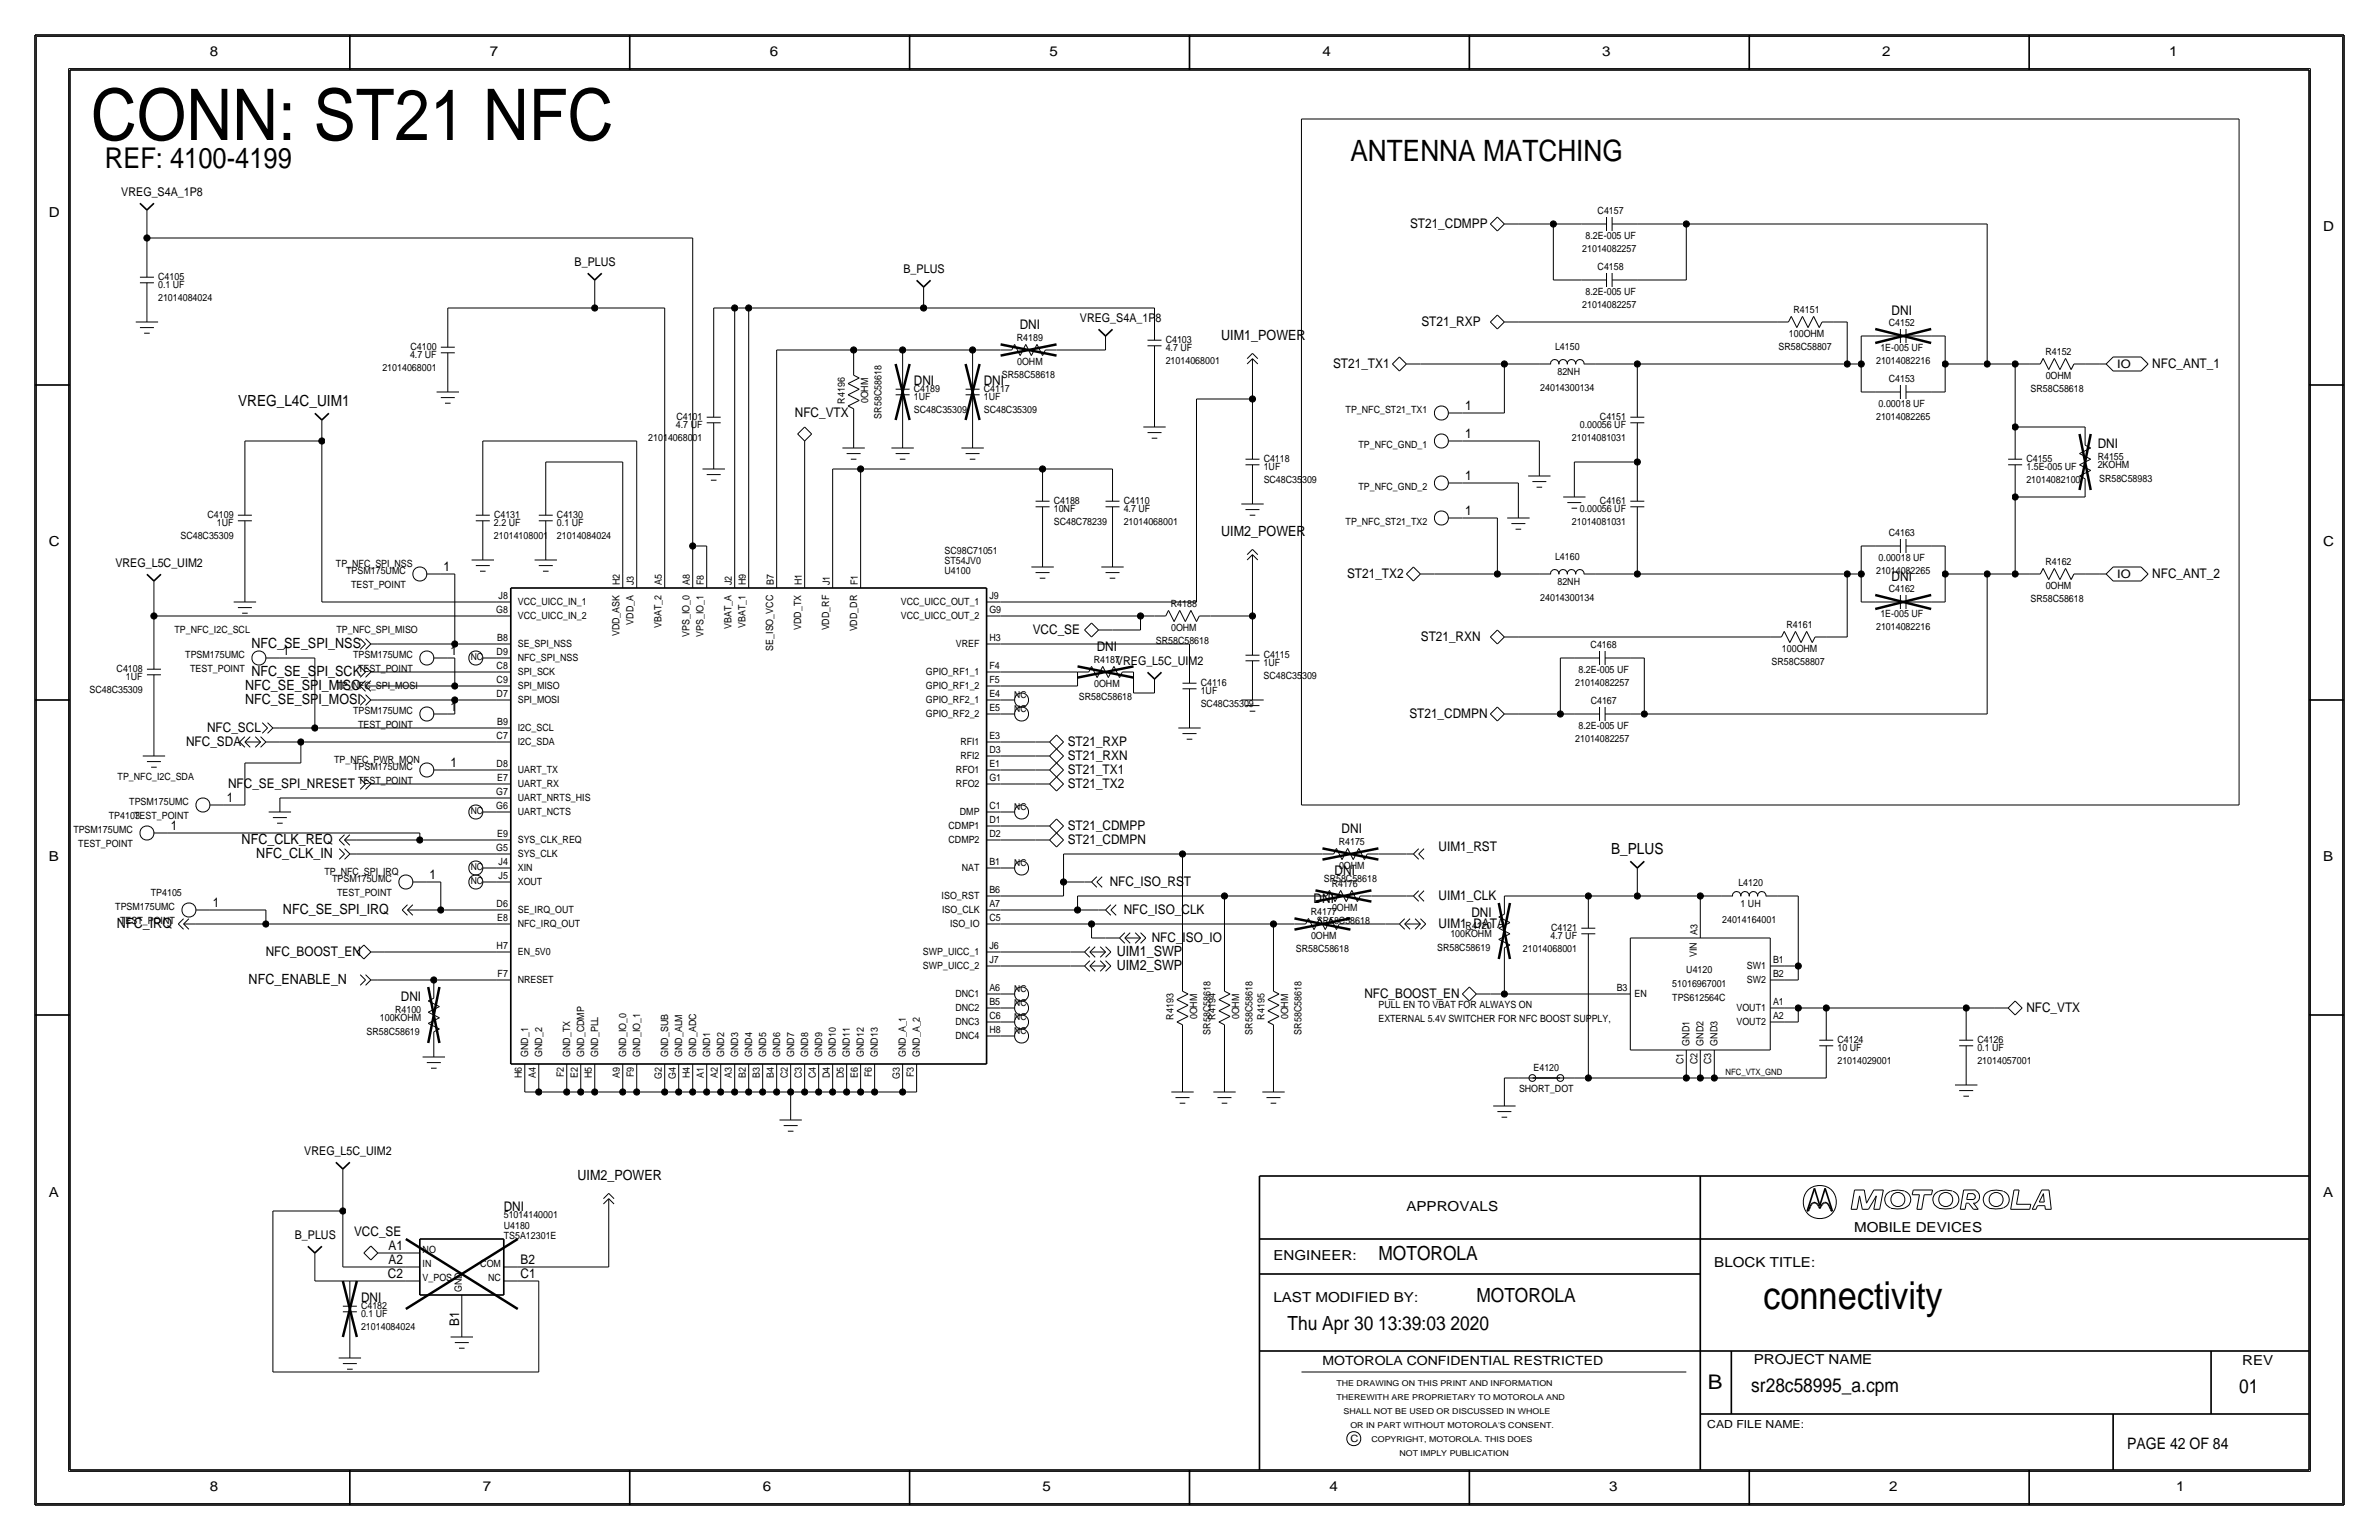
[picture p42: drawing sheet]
<svg xmlns="http://www.w3.org/2000/svg" width="432mm" height="279mm" viewBox="0 0 432 279" stroke-linecap="round" stroke-linejoin="round" font-family="sans-serif">
<defs><g id="words">
<text font-size="12.9" x="16.5" y="25.4">CONN: ST21 NFC</text>
<text font-size="7" x="320" y="237.5">connectivity</text>
<text font-size="5.3" x="245.1" y="29.2">ANTENNA MATCHING</text>
<text font-size="5.2" x="19" y="30.5">REF: 4100-4199</text>
<text font-size="3.7" x="310" y="252.1">B</text>
<g font-size="3.5">
<text x="250.2" y="228.6">MOTOROLA</text>
<text x="268" y="236.2">MOTOROLA</text>
<text x="233.7" y="241.3">Thu Apr 30 13:39:03 2020</text>
<text x="317.9" y="252.6">sr28c58995_a.cpm</text>
<text x="406.4" y="252.7">01</text>
</g>
<text font-size="2.9" x="386.1" y="262.9">PAGE 42 OF 84</text>
<g font-size="2.8">
<text x="43.2" y="73.7">VREG_L4C_UIM1</text>
<text x="292.4" y="154.9">B_PLUS</text>
</g>
<g font-size="2.6">
<text x="221.7" y="61.7">UIM1_POWER</text>
<text x="221.7" y="97.3">UIM2_POWER</text>
<text x="45.6" y="117.6">NFC_SE_SPI_NSS</text>
<text x="44.5" y="125.2">NFC_SE_SPI_MISO</text>
<text x="45.6" y="122.7">NFC_SE_SPI_SCK</text>
<text x="44.5" y="127.8">NFC_SE_SPI_MOSI</text>
<text x="43.9" y="153.2">NFC_CLK_REQ</text>
<text x="46.5" y="155.7">NFC_CLK_IN</text>
<text x="51.4" y="165.9">NFC_SE_SPI_IRQ</text>
<text x="21.2" y="168.4">NFC_IRQ</text>
<text x="202.7" y="173.5">UIM1_SWP</text>
<text x="45.1" y="178.6">NFC_ENABLE_N</text>
<text x="202.7" y="176">UIM2_SWP</text>
<text x="104.8" y="214.1">UIM2_POWER</text>
</g>
<g font-size="2.5">
<text x="38.1" y="10.2">8</text>
<text x="88.9" y="10.2">7</text>
<text x="139.7" y="10.2">6</text>
<text x="190.5" y="10.2">5</text>
<text x="240" y="10.2">4</text>
<text x="290.8" y="10.2">3</text>
<text x="341.6" y="10.2">2</text>
<text x="393.7" y="10.2">1</text>
<text x="8.9" y="39.4">D</text>
<text x="421.6" y="41.9">D</text>
<text x="8.9" y="99.1">C</text>
<text x="421.6" y="99.1">C</text>
<text x="8.9" y="156.2">B</text>
<text x="421.6" y="156.2">B</text>
<text x="8.9" y="217.2">A</text>
<text x="255.3" y="219.7">APPROVALS</text>
<text x="421.6" y="217.2">A</text>
<text x="336.5" y="223.5">MOBILE DEVICES</text>
<text x="231.1" y="228.6">ENGINEER:</text>
<text x="311.1" y="229.9">BLOCK TITLE:</text>
<text x="231.1" y="236.2">LAST MODIFIED BY:</text>
<text x="318.3" y="247.5">PROJECT NAME</text>
<text x="407" y="247.6">REV</text>
<text x="38.1" y="270.5">8</text>
<text x="87.6" y="270.5">7</text>
<text x="138.4" y="270.5">6</text>
<text x="189.2" y="270.5">5</text>
<text x="241.3" y="270.5">4</text>
<text x="292.1" y="270.5">3</text>
<text x="342.9" y="270.5">2</text>
<text x="395" y="270.5">1</text>
</g>
<g font-size="2.4">
<text x="255.9" y="41.4">ST21_CDMPP</text>
<text x="185.1" y="59.7">DNI</text>
<text x="258" y="59.2">ST21_RXP</text>
<text x="343.3" y="57.1">DNI</text>
<text x="165.9" y="69.8">DNI</text>
<text x="178.6" y="69.8">DNI</text>
<text x="242" y="66.8">ST21_TX1</text>
<text x="390.7" y="66.8">NFC_ANT_1</text>
<text x="144.3" y="75.7">NFC_VTX</text>
<text x="265.9" y="74.4">1</text>
<text x="265.9" y="79.5">1</text>
<text x="380.7" y="81.3">DNI</text>
<text x="265.9" y="87.1">1</text>
<text x="265.9" y="93.5">1</text>
<text x="80.5" y="103.6">1</text>
<text x="244.5" y="104.9">ST21_TX2</text>
<text x="343.3" y="105.4">DNI</text>
<text x="390.7" y="104.9">NFC_ANT_2</text>
<text x="51.3" y="118.9">1</text>
<text x="81.8" y="118.9">1</text>
<text x="187.5" y="115.1">VCC_SE</text>
<text x="199.1" y="118.1">DNI</text>
<text x="257.9" y="116.3">ST21_RXN</text>
<text x="81.8" y="129">1</text>
<text x="255.8" y="130.3">ST21_CDMPN</text>
<text x="33.8" y="135.4">NFC_SDA</text>
<text x="37.6" y="132.8">NFC_SCL</text>
<text x="193.8" y="137.9">ST21_RXN</text>
<text x="193.8" y="135.4">ST21_RXP</text>
<text x="41.4" y="143">NFC_SE_SPI_NRESET</text>
<text x="81.8" y="139.2">1</text>
<text x="193.8" y="143">ST21_TX2</text>
<text x="193.8" y="140.5">ST21_TX1</text>
<text x="41.1" y="145.5">1</text>
<text x="31" y="150.6">1</text>
<text x="193.8" y="153.2">ST21_CDMPN</text>
<text x="193.8" y="150.6">ST21_CDMPP</text>
<text x="243.5" y="151.1">DNI</text>
<text x="261.1" y="154.4">UIM1_RST</text>
<text x="78" y="159.5">1</text>
<text x="201.4" y="160.8">NFC_ISO_RST</text>
<text x="242.2" y="158.7">DNI</text>
<text x="38.6" y="164.6">1</text>
<text x="204" y="165.9">NFC_ISO_CLK</text>
<text x="238.4" y="163.8">DNI</text>
<text x="261.1" y="163.3">UIM1_CLK</text>
<text x="267.1" y="166.4">DNI</text>
<text x="48.2" y="173.5">NFC_BOOST_EN</text>
<text x="209" y="170.9">NFC_ISO_IO</text>
<text x="261.1" y="168.4">UIM1_DATA</text>
<text x="72.8" y="181.6">DNI</text>
<text x="247.6" y="181.1">NFC_BOOST_EN</text>
<text x="367.8" y="183.6">NFC_VTX</text>
<text x="91.4" y="219.7">DNI</text>
<text x="64.3" y="224.3">VCC_SE</text>
<text x="70.5" y="226.8">A1</text>
<text x="70.4" y="231.9">C2</text>
<text x="70.5" y="229.4">A2</text>
<text x="94.5" y="231.9">C1</text>
<text x="94.5" y="229.4">B2</text>
<text x="65.5" y="236.2">DNI</text>
<text x="83.3" y="240.6" transform="rotate(-90 83.3 240.6)">B1</text>
</g>
<text font-size="2.3" x="240" y="247.6">MOTOROLA CONFIDENTIAL RESTRICTED</text>
<g font-size="2.2">
<text x="22" y="35.6">VREG_S4A_1P8</text>
<text x="104.3" y="48.3">B_PLUS</text>
<text x="164" y="49.5">B_PLUS</text>
<text x="196" y="58.4">VREG_S4A_1P8</text>
<text x="20.9" y="102.9">VREG_L5C_UIM2</text>
<text x="202.6" y="120.7">VREG_L5C_UIM2</text>
<text x="55.2" y="209.5">VREG_L5C_UIM2</text>
<text x="53.5" y="224.8">B_PLUS</text>
</g>
<g font-size="2.1">
<text x="384.3" y="66.8">IO</text>
<text x="384.3" y="104.9">IO</text>
</g>
<text font-size="2" x="309.9" y="259.1">CAD FILE NAME:</text>
<g font-size="1.8">
<text x="290" y="38.9">C4157</text>
<text x="287.2" y="45.7">21014082257</text>
<text x="287.8" y="43.4">8.2E-005 UF</text>
<text x="28.7" y="52.3">0.1 UF</text>
<text x="28.7" y="50.8">C4105</text>
<text x="287.8" y="53.6">8.2E-005 UF</text>
<text x="290" y="49">C4158</text>
<text x="28.7" y="54.6">21014084024</text>
<text x="287.2" y="55.9">21014082257</text>
<text x="325.5" y="56.8">R4151</text>
<text x="342.8" y="59.2">C4152</text>
<text x="74.4" y="65">4.7 UF</text>
<text x="74.5" y="63.5">C4100</text>
<text x="184.6" y="61.9">R4189</text>
<text x="211.6" y="63.8">4.7 UF</text>
<text x="211.6" y="62.2">C4103</text>
<text x="282.2" y="63.5">L4150</text>
<text x="322.8" y="63.5">SR58C58807</text>
<text x="324.7" y="61.1">100OHM</text>
<text x="341.3" y="63.8">1E-005 UF</text>
<text x="371.3" y="64.4">R4152</text>
<text x="69.4" y="67.3">21014068001</text>
<text x="165.9" y="71.1">C4189</text>
<text x="178.6" y="71.1">C4117</text>
<text x="181.9" y="68.6">SR58C58618</text>
<text x="184.6" y="66.1">0OHM</text>
<text x="211.6" y="66">21014068001</text>
<text x="279.6" y="70.9">24014300134</text>
<text x="282.7" y="68.1">82NH</text>
<text x="340.5" y="66">21014082216</text>
<text x="342.8" y="69.3">C4153</text>
<text x="368.5" y="71.1">SR58C58618</text>
<text x="371.3" y="68.7">0OHM</text>
<text x="122.7" y="77.7">4.7 UF</text>
<text x="122.8" y="76.2">C4101</text>
<text x="153.3" y="73.2" transform="rotate(-90 153.3 73.2)">R4196</text>
<text x="157.6" y="73.2" transform="rotate(-90 157.6 73.2)">0OHM</text>
<text x="160" y="76" transform="rotate(-90 160 76)">SR58C58618</text>
<text x="165.9" y="74.9">SC48C35309</text>
<text x="165.9" y="72.6">1UF</text>
<text x="178.6" y="72.6">1UF</text>
<text x="178.6" y="74.9">SC48C35309</text>
<text x="244.2" y="74.9">TP_NFC_ST21_TX1</text>
<text x="286.7" y="77.7">0.00056 UF</text>
<text x="290.4" y="76.2">C4151</text>
<text x="340.5" y="76.2">21014082265</text>
<text x="341" y="73.9">0.00018 UF</text>
<text x="117.7" y="80">21014068001</text>
<text x="229.4" y="83.8">C4118</text>
<text x="246.6" y="81.3">TP_NFC_GND_1</text>
<text x="285.3" y="80">21014081031</text>
<text x="367.8" y="83.8">C4155</text>
<text x="380.7" y="83.5">R4155</text>
<text x="229.4" y="87.6">SC48C35309</text>
<text x="229.4" y="85.3">1UF</text>
<text x="246.6" y="88.9">TP_NFC_GND_2</text>
<text x="367.8" y="87.6">21014082100</text>
<text x="367.8" y="85.3">1.5E-005 UF</text>
<text x="380.7" y="84.9">2KOHM</text>
<text x="381" y="87.5">SR58C58983</text>
<text x="37.7" y="94">C4109</text>
<text x="39.4" y="95.5">1UF</text>
<text x="89.7" y="95.5">2.2 UF</text>
<text x="89.7" y="94">C4131</text>
<text x="101.1" y="95.5">0.1 UF</text>
<text x="101.1" y="94">C4130</text>
<text x="191.3" y="95.2">SC48C78239</text>
<text x="191.3" y="93">10NF</text>
<text x="191.3" y="91.4">C4188</text>
<text x="204" y="93">4.7 UF</text>
<text x="204" y="95.2">21014068001</text>
<text x="204" y="91.4">C4110</text>
<text x="244.2" y="95.2">TP_NFC_ST21_TX2</text>
<text x="285.3" y="95.3">21014081031</text>
<text x="286.7" y="93">0.00056 UF</text>
<text x="290.4" y="91.4">C4161</text>
<text x="32.8" y="97.8">SC48C35309</text>
<text x="89.7" y="97.8">21014108001</text>
<text x="101.1" y="97.8">21014084024</text>
<text x="171.4" y="100.5">SC98C71051</text>
<text x="282.2" y="101.6">L4160</text>
<text x="341" y="101.9">0.00018 UF</text>
<text x="342.8" y="97.3">C4163</text>
<text x="61" y="102.9">TP_NFC_SPI_NSS</text>
<text x="62.8" y="104.1">TPSM175UMC</text>
<text x="63.7" y="106.7">TEST_POINT</text>
<text x="112.5" y="106.2" transform="rotate(-90 112.5 106.2)">H2</text>
<text x="115.1" y="106.2" transform="rotate(-90 115.1 106.2)">J3</text>
<text x="120.1" y="106.2" transform="rotate(-90 120.1 106.2)">A5</text>
<text x="125.2" y="106.2" transform="rotate(-90 125.2 106.2)">A8</text>
<text x="127.8" y="106.2" transform="rotate(-90 127.8 106.2)">F8</text>
<text x="132.8" y="106.2" transform="rotate(-90 132.8 106.2)">J2</text>
<text x="135.4" y="106.2" transform="rotate(-90 135.4 106.2)">H9</text>
<text x="140.5" y="106.2" transform="rotate(-90 140.5 106.2)">B7</text>
<text x="145.5" y="106.2" transform="rotate(-90 145.5 106.2)">H1</text>
<text x="150.6" y="106.2" transform="rotate(-90 150.6 106.2)">J1</text>
<text x="155.7" y="106.2" transform="rotate(-90 155.7 106.2)">F1</text>
<text x="171.4" y="104.1">U4100</text>
<text x="171.4" y="102.3">ST54JV0</text>
<text x="282.7" y="106.2">82NH</text>
<text x="340.5" y="104.1">21014082265</text>
<text x="342.8" y="107.4">C4162</text>
<text x="371.3" y="102.5">R4162</text>
<text x="371.3" y="106.8">0OHM</text>
<text x="90.1" y="111.3">G8</text>
<text x="90.5" y="108.7">J8</text>
<text x="94" y="112.4">VCC_UICC_IN_2</text>
<text x="94" y="109.8">VCC_UICC_IN_1</text>
<text x="115" y="113.3" transform="rotate(-90 115 113.3)">VDD_A</text>
<text x="120" y="113.9" transform="rotate(-90 120 113.9)">VBAT_2</text>
<text x="135.3" y="113.9" transform="rotate(-90 135.3 113.9)">VBAT_1</text>
<text x="163.5" y="112.4">VCC_UICC_OUT_2</text>
<text x="163.5" y="109.8">VCC_UICC_OUT_1</text>
<text x="179.6" y="111.3">G9</text>
<text x="179.6" y="108.7">J9</text>
<text x="212.5" y="110.1">R4188</text>
<text x="279.6" y="109">24014300134</text>
<text x="324.3" y="113.9">R4161</text>
<text x="341.3" y="112">1E-005 UF</text>
<text x="368.5" y="109.2">SR58C58618</text>
<text x="31.7" y="114.9">TP_NFC_I2C_SCL</text>
<text x="33.6" y="119.4">TPSM175UMC</text>
<text x="61.1" y="114.9">TP_NFC_SPI_MISO</text>
<text x="64.1" y="119.4">TPSM175UMC</text>
<text x="90.1" y="118.9">D9</text>
<text x="90.2" y="116.3">B8</text>
<text x="94" y="120">NFC_SPI_NSS</text>
<text x="94" y="117.4">SE_SPI_NSS</text>
<text x="112.4" y="115.5" transform="rotate(-90 112.4 115.5)">VDD_ASK</text>
<text x="125.1" y="115.6" transform="rotate(-90 125.1 115.6)">VPS_IO_0</text>
<text x="127.7" y="115.6" transform="rotate(-90 127.7 115.6)">VPS_IO_1</text>
<text x="132.7" y="114.1" transform="rotate(-90 132.7 114.1)">VBAT_A</text>
<text x="140.4" y="118.1" transform="rotate(-90 140.4 118.1)">SE_ISO_VCC</text>
<text x="145.4" y="114.3" transform="rotate(-90 145.4 114.3)">VDD_TX</text>
<text x="150.5" y="114.4" transform="rotate(-90 150.5 114.4)">VDD_RF</text>
<text x="155.6" y="114.6" transform="rotate(-90 155.6 114.6)">VDD_DR</text>
<text x="173.5" y="117.4">VREF</text>
<text x="179.6" y="116.3">H3</text>
<text x="209.8" y="116.8">SR58C58618</text>
<text x="212.6" y="114.4">0OHM</text>
<text x="229.4" y="119.4">C4115</text>
<text x="288.7" y="117.6">C4168</text>
<text x="323.4" y="118.2">100OHM</text>
<text x="340.5" y="114.3">21014082216</text>
<text x="16.2" y="125.7">SC48C35309</text>
<text x="21.2" y="121.9">C4108</text>
<text x="22.9" y="123.4">1UF</text>
<text x="34.5" y="121.9">TEST_POINT</text>
<text x="61.1" y="125.1">TP_NFC_SPI_MOSI</text>
<text x="65" y="121.9">TEST_POINT</text>
<text x="90.1" y="121.4">C8</text>
<text x="90.1" y="124">C9</text>
<text x="94" y="125.1">SPI_MISO</text>
<text x="94" y="122.5">SPI_SCK</text>
<text x="168.1" y="125.1">GPIO_RF1_2</text>
<text x="168.1" y="122.5">GPIO_RF1_1</text>
<text x="179.6" y="123.9">F5</text>
<text x="179.6" y="121.4">F4</text>
<text x="198.5" y="120.3">R4187</text>
<text x="198.6" y="124.6">0OHM</text>
<text x="217.9" y="126">1UF</text>
<text x="217.9" y="124.5">C4116</text>
<text x="229.4" y="123.2">SC48C35309</text>
<text x="229.4" y="120.9">1UF</text>
<text x="285.9" y="124.5">21014082257</text>
<text x="286.5" y="122.2">8.2E-005 UF</text>
<text x="321.6" y="120.6">SR58C58807</text>
<text x="64.1" y="129.5">TPSM175UMC</text>
<text x="90.1" y="126.5">D7</text>
<text x="90.2" y="131.6">B9</text>
<text x="94" y="127.6">SPI_MOSI</text>
<text x="168.1" y="130.1">GPIO_RF2_2</text>
<text x="168.1" y="127.6">GPIO_RF2_1</text>
<text x="179.6" y="129">E5</text>
<text x="179.6" y="126.5">E4</text>
<text x="195.8" y="127">SR58C58618</text>
<text x="217.9" y="128.3">SC48C35309</text>
<text x="288.7" y="127.8">C4167</text>
<text x="65" y="132.1">TEST_POINT</text>
<text x="90.1" y="134.1">C7</text>
<text x="94" y="135.2">I2C_SDA</text>
<text x="94" y="132.7">I2C_SCL</text>
<text x="174.3" y="137.8">RFI2</text>
<text x="174.3" y="135.2">RFI1</text>
<text x="179.6" y="136.7">D3</text>
<text x="179.6" y="134.1">E3</text>
<text x="285.9" y="134.6">21014082257</text>
<text x="286.5" y="132.3">8.2E-005 UF</text>
<text x="21.3" y="141.6">TP_NFC_I2C_SDA</text>
<text x="60.6" y="138.4">TP_NFC_PWR_MON</text>
<text x="64.1" y="139.7">TPSM175UMC</text>
<text x="65" y="142.2">TEST_POINT</text>
<text x="90.1" y="139.2">D8</text>
<text x="90.2" y="141.7">E7</text>
<text x="94" y="142.8">UART_RX</text>
<text x="94" y="140.3">UART_TX</text>
<text x="173.5" y="142.8">RFO2</text>
<text x="173.5" y="140.3">RFO1</text>
<text x="179.6" y="141.7">G1</text>
<text x="179.6" y="139.2">E1</text>
<text x="19.8" y="148.6">TP4103</text>
<text x="23.5" y="146">TPSM175UMC</text>
<text x="24.4" y="148.6">TEST_POINT</text>
<text x="90.1" y="144.3">G7</text>
<text x="90.1" y="146.8">G6</text>
<text x="94" y="147.9">UART_NCTS</text>
<text x="94" y="145.4">UART_NRTS_HIS</text>
<text x="174.2" y="147.9">DMP</text>
<text x="179.6" y="146.8">C1</text>
<text x="179.6" y="149.3">D1</text>
<text x="13.3" y="151.1">TPSM175UMC</text>
<text x="14.2" y="153.7">TEST_POINT</text>
<text x="90.1" y="154.4">G5</text>
<text x="90.2" y="151.9">E9</text>
<text x="94" y="155.5">SYS_CLK</text>
<text x="94" y="153">SYS_CLK_REQ</text>
<text x="172.2" y="153">CDMP2</text>
<text x="172.2" y="150.5">CDMP1</text>
<text x="179.6" y="151.9">D2</text>
<text x="243" y="153.3">R4175</text>
<text x="58.9" y="158.8">TP_NFC_SPI_IRQ</text>
<text x="60.3" y="160">TPSM175UMC</text>
<text x="90.5" y="159.5">J5</text>
<text x="90.5" y="157">J4</text>
<text x="94" y="160.6">XOUT</text>
<text x="94" y="158.1">XIN</text>
<text x="174.6" y="158.1">NAT</text>
<text x="179.6" y="157">B1</text>
<text x="240.3" y="160">SR58C58618</text>
<text x="241.7" y="160.9">R4176</text>
<text x="243" y="157.6">0OHM</text>
<text x="315.5" y="160.8">L4120</text>
<text x="20.9" y="165.1">TPSM175UMC</text>
<text x="21.8" y="167.6">TEST_POINT</text>
<text x="27.4" y="162.6">TP4105</text>
<text x="61.2" y="162.6">TEST_POINT</text>
<text x="90.1" y="164.6">D6</text>
<text x="90.2" y="167.1">E8</text>
<text x="94" y="165.7">SE_IRQ_OUT</text>
<text x="170.9" y="163.2">ISO_RST</text>
<text x="171" y="165.7">ISO_CLK</text>
<text x="179.6" y="162">B6</text>
<text x="179.6" y="167.1">C5</text>
<text x="179.6" y="164.6">A7</text>
<text x="237.9" y="166">R4177</text>
<text x="239" y="167.6">SR58C58618</text>
<text x="241.8" y="165.2">0OHM</text>
<text x="312.6" y="167.4">24014164001</text>
<text x="315.9" y="164.6">1 UH</text>
<text x="90.1" y="172.2">H7</text>
<text x="94" y="173.3">EN_5V0</text>
<text x="94" y="168.3">NFC_IRQ_OUT</text>
<text x="167.5" y="173.3">SWP_UICC_1</text>
<text x="172.4" y="168.2">ISO_IO</text>
<text x="179.6" y="172.2">J6</text>
<text x="235.2" y="172.7">SR58C58618</text>
<text x="238" y="170.3">0OHM</text>
<text x="260.9" y="172.6">SR58C58619</text>
<text x="263.3" y="170">100KOHM</text>
<text x="266" y="168.6">R4120</text>
<text x="276.4" y="172.7">21014068001</text>
<text x="281.4" y="170.4">4.7 UF</text>
<text x="281.5" y="168.9">C4121</text>
<text x="308" y="173.6" transform="rotate(-90 308 173.6)">VIN</text>
<text x="308.1" y="169.7" transform="rotate(-90 308.1 169.7)">A3</text>
<text x="90.3" y="177.3">F7</text>
<text x="94" y="178.4">NRESET</text>
<text x="167.5" y="175.9">SWP_UICC_2</text>
<text x="179.6" y="174.8">J7</text>
<text x="179.6" y="179.8">A6</text>
<text x="293.4" y="179.8">B3</text>
<text x="303.5" y="179.1">51016967001</text>
<text x="306.1" y="176.5">U4120</text>
<text x="317.1" y="178.4">SW2</text>
<text x="317.1" y="175.9">SW1</text>
<text x="321.8" y="177.3">B2</text>
<text x="321.8" y="174.8">B1</text>
<text x="68.9" y="185.3">100KOHM</text>
<text x="71.7" y="183.8">R4100</text>
<text x="173.4" y="183.5">DNC2</text>
<text x="173.4" y="180.9">DNC1</text>
<text x="179.6" y="184.9">C6</text>
<text x="179.6" y="182.4">B5</text>
<text x="213" y="185" transform="rotate(-90 213 185)">R4193</text>
<text x="217.3" y="184.9" transform="rotate(-90 217.3 184.9)">0OHM</text>
<text x="220.6" y="185" transform="rotate(-90 220.6 185)">R4194</text>
<text x="224.9" y="184.9" transform="rotate(-90 224.9 184.9)">0OHM</text>
<text x="229.5" y="185" transform="rotate(-90 229.5 185)">R4195</text>
<text x="233.8" y="184.9" transform="rotate(-90 233.8 184.9)">0OHM</text>
<text x="250.2" y="182.9">PULL EN TO VBAT FOR ALWAYS ON</text>
<text x="250.2" y="185.4">EXTERNAL 5.4V SWITCHER FOR NFC BOOST SUPPLY,</text>
<text x="296.7" y="181">EN</text>
<text x="303.5" y="181.6">TPS612564C</text>
<text x="315.2" y="183.5">VOUT1</text>
<text x="321.8" y="184.9">A2</text>
<text x="321.8" y="182.4">A1</text>
<text x="66.5" y="187.8">SR58C58619</text>
<text x="95.8" y="191.8" transform="rotate(-90 95.8 191.8)">GND_1</text>
<text x="98.4" y="191.8" transform="rotate(-90 98.4 191.8)">GND_2</text>
<text x="103.5" y="191.8" transform="rotate(-90 103.5 191.8)">GND_TX</text>
<text x="106" y="191.8" transform="rotate(-90 106 191.8)">GND_CDMP</text>
<text x="108.6" y="191.8" transform="rotate(-90 108.6 191.8)">GND_PLL</text>
<text x="113.6" y="191.8" transform="rotate(-90 113.6 191.8)">GND_IO_0</text>
<text x="116.2" y="191.8" transform="rotate(-90 116.2 191.8)">GND_IO_1</text>
<text x="121.3" y="191.8" transform="rotate(-90 121.3 191.8)">GND_SUB</text>
<text x="123.8" y="191.8" transform="rotate(-90 123.8 191.8)">GND_ALM</text>
<text x="126.3" y="191.8" transform="rotate(-90 126.3 191.8)">GND_ADC</text>
<text x="128.9" y="191.8" transform="rotate(-90 128.9 191.8)">GND1</text>
<text x="131.4" y="191.8" transform="rotate(-90 131.4 191.8)">GND2</text>
<text x="134" y="191.8" transform="rotate(-90 134 191.8)">GND3</text>
<text x="136.5" y="191.8" transform="rotate(-90 136.5 191.8)">GND4</text>
<text x="139" y="191.8" transform="rotate(-90 139 191.8)">GND5</text>
<text x="141.6" y="191.8" transform="rotate(-90 141.6 191.8)">GND6</text>
<text x="144.1" y="191.8" transform="rotate(-90 144.1 191.8)">GND7</text>
<text x="146.7" y="191.8" transform="rotate(-90 146.7 191.8)">GND8</text>
<text x="149.2" y="191.8" transform="rotate(-90 149.2 191.8)">GND9</text>
<text x="151.7" y="191.8" transform="rotate(-90 151.7 191.8)">GND10</text>
<text x="154.3" y="191.8" transform="rotate(-90 154.3 191.8)">GND11</text>
<text x="156.8" y="191.8" transform="rotate(-90 156.8 191.8)">GND12</text>
<text x="159.4" y="191.8" transform="rotate(-90 159.4 191.8)">GND13</text>
<text x="164.4" y="191.8" transform="rotate(-90 164.4 191.8)">GND_A_1</text>
<text x="167" y="191.8" transform="rotate(-90 167 191.8)">GND_A_2</text>
<text x="173.4" y="188.6">DNC4</text>
<text x="173.4" y="186">DNC3</text>
<text x="179.6" y="187.5">H8</text>
<text x="219.7" y="187.7" transform="rotate(-90 219.7 187.7)">SR58C58618</text>
<text x="227.3" y="187.7" transform="rotate(-90 227.3 187.7)">SR58C58618</text>
<text x="236.2" y="187.7" transform="rotate(-90 236.2 187.7)">SR58C58618</text>
<text x="306.7" y="189.7" transform="rotate(-90 306.7 189.7)">GND1</text>
<text x="309.2" y="189.7" transform="rotate(-90 309.2 189.7)">GND2</text>
<text x="311.8" y="189.7" transform="rotate(-90 311.8 189.7)">GND3</text>
<text x="315.2" y="186">VOUT2</text>
<text x="333.5" y="189.2">C4124</text>
<text x="333.5" y="190.8">10 UF</text>
<text x="358.9" y="190.8">0.1 UF</text>
<text x="358.9" y="189.2">C4126</text>
<text x="94.7" y="195.6" transform="rotate(-90 94.7 195.6)">H6</text>
<text x="97.3" y="195.5" transform="rotate(-90 97.3 195.5)">A4</text>
<text x="102.4" y="195.4" transform="rotate(-90 102.4 195.4)">F2</text>
<text x="104.9" y="195.5" transform="rotate(-90 104.9 195.5)">E2</text>
<text x="107.4" y="195.6" transform="rotate(-90 107.4 195.6)">H5</text>
<text x="112.5" y="195.5" transform="rotate(-90 112.5 195.5)">A9</text>
<text x="115.1" y="195.4" transform="rotate(-90 115.1 195.4)">F9</text>
<text x="120.1" y="195.7" transform="rotate(-90 120.1 195.7)">G2</text>
<text x="122.7" y="195.7" transform="rotate(-90 122.7 195.7)">G4</text>
<text x="125.2" y="195.6" transform="rotate(-90 125.2 195.6)">H4</text>
<text x="127.8" y="195.5" transform="rotate(-90 127.8 195.5)">A1</text>
<text x="130.3" y="195.5" transform="rotate(-90 130.3 195.5)">A2</text>
<text x="132.8" y="195.5" transform="rotate(-90 132.8 195.5)">A3</text>
<text x="135.4" y="195.5" transform="rotate(-90 135.4 195.5)">B2</text>
<text x="137.9" y="195.5" transform="rotate(-90 137.9 195.5)">B3</text>
<text x="140.5" y="195.5" transform="rotate(-90 140.5 195.5)">B4</text>
<text x="143" y="195.6" transform="rotate(-90 143 195.6)">C2</text>
<text x="145.5" y="195.6" transform="rotate(-90 145.5 195.6)">C3</text>
<text x="148.1" y="195.6" transform="rotate(-90 148.1 195.6)">C4</text>
<text x="150.6" y="195.6" transform="rotate(-90 150.6 195.6)">D4</text>
<text x="153.2" y="195.6" transform="rotate(-90 153.2 195.6)">D5</text>
<text x="155.7" y="195.5" transform="rotate(-90 155.7 195.5)">E6</text>
<text x="158.2" y="195.4" transform="rotate(-90 158.2 195.4)">F6</text>
<text x="163.3" y="195.7" transform="rotate(-90 163.3 195.7)">G3</text>
<text x="165.9" y="195.4" transform="rotate(-90 165.9 195.4)">F3</text>
<text x="278.3" y="194.3">E4120</text>
<text x="305.6" y="193.1" transform="rotate(-90 305.6 193.1)">C1</text>
<text x="308.1" y="193.1" transform="rotate(-90 308.1 193.1)">C2</text>
<text x="310.6" y="193.1" transform="rotate(-90 310.6 193.1)">C3</text>
<text x="333.5" y="193">21014029001</text>
<text x="358.9" y="193">21014057001</text>
<text x="275.7" y="198.1">SHORT_DOT</text>
<text x="91.4" y="221">51014140001</text>
<text x="76.7" y="227.3">NO</text>
<text x="91.4" y="223">U4180</text>
<text x="91.4" y="224.8">TS5A12301E</text>
<text x="76.7" y="232.4">V_POS</text>
<text x="76.7" y="229.9">IN</text>
<text x="87.2" y="229.9">COM</text>
<text x="88.6" y="232.4">NC</text>
<text x="65.5" y="239">0.1 UF</text>
<text x="65.5" y="237.5">C4182</text>
<text x="83.8" y="234.4" transform="rotate(-90 83.8 234.4)">GND</text>
<text x="65.5" y="241.3">21014084024</text>
<text x="245.1" y="261.6">C</text>
</g>
<g font-size="1.7">
<text x="85.4" y="119.8">NC</text>
<text x="184.1" y="129.1">NC</text>
<text x="184.1" y="126.6">NC</text>
<text x="85.4" y="147.7">NC</text>
<text x="184.1" y="146.9">NC</text>
<text x="85.4" y="160.4">NC</text>
<text x="85.4" y="157.9">NC</text>
<text x="184.1" y="157.1">NC</text>
<text x="184.1" y="179.9">NC</text>
<text x="184.1" y="182.5">NC</text>
<text x="184.1" y="185">NC</text>
<text x="184.1" y="187.6">NC</text>
</g>
<text font-size="1.6" x="313.2" y="195.1">NFC_VTX_GND</text>
<g font-size="1.5">
<text x="242.6" y="251.5">THE DRAWING ON THIS PRINT AND INFORMATION</text>
<text x="242.6" y="254">THEREWITH ARE PROPRIETARY TO MOTOROLA AND</text>
<text x="243.8" y="256.5">SHALL NOT BE USED OR DISCUSSED IN WHOLE</text>
<text x="245.1" y="259.1">OR IN PART WITHOUT MOTOROLA'S CONSENT.</text>
<text x="248.9" y="261.6">COPYRIGHT, MOTOROLA. THIS DOES</text>
<text x="254" y="264.2">NOT IMPLY PUBLICATION</text>
</g>
</g></defs>
<g fill="none" stroke="#000" stroke-width=".18">
<path d="M6.6 6.6h418.6zM6.6 6.6v266.2zM12.4 12.4v254.6zM12.4 12.4h407zM419.4 12.4v254.6zM425.2 6.6v266.2zM26.7 38.1v2.5zM236.2 21.6v124.4zM236.2 21.6h170.2zM271.8 39.4l1.2 1.2zM271.8 39.4l-1.3 1.2zM291.6 39.4v2.5z"/>
<path d="M292.6 39.4v2.5zM406.4 21.6v124.4zM24.6 58.4h4.1zM25.4 59.4h2.5zM25.4 50.3h2.5zM25.4 51.3h2.5zM26.7 40.6v2.6zM26.7 43.2v2.5zM26.7 55.9v2.5zM26.7 51.3v4.6zM26.7 45.7v4.6zM26.7 43.2h99z"/>
<path d="M81.3 55.9h26.6zM81.3 55.9v2.5zM81.3 58.4v4.6zM107.9 55.9h12.7zM107.9 53.3v2.6zM107.9 50.8v2.5zM120.6 55.9v48.2zM125.7 43.2v55.9zM129.5 55.9h3.9zM129.5 55.9v15.2zM133.3 55.9h2.6zM133.3 55.9v48.2z"/>
<path d="M135.9 55.9h31.7zM135.9 55.9v48.2zM167.6 55.9h42zM167.6 54.6v1.3zM167.6 52.1v2.5zM209.5 55.9v1.3zM209.5 57.2v4.5zM270.5 40.6l1.3 1.3zM270.5 58.4l1.3 1.3zM271.8 57.1l1.2 1.3zM271.8 57.2l-1.3 1.2zM273 40.6l-1.2 1.3z"/>
<path d="M273 58.4l-1.2 1.3zM273.1 40.6h2.5zM273.1 58.4h2.5zM275.6 58.4h47zM275.6 40.6h6.3zM281.9 50.8h5.1zM281.9 40.6v10.2zM281.9 40.6h5.1zM287 50.8h4.6zM287 40.6h4.6zM291.6 49.5v2.6zM292.6 50.8h4.6z"/>
<path d="M292.6 49.5v2.6zM292.6 40.6h4.6zM297.2 50.8h8.9zM297.2 40.6h8.9zM306.1 40.6v10.2zM306.1 40.6h54.6zM322.6 58.4h2zM325.1 57.4l-.5 1zM325.1 57.4l1 2zM327.2 57.4l-1.1 2zM327.2 57.4l1 2zM329.2 57.4l-1 2z"/>
<path d="M329.2 57.4l1 2zM330.7 58.4l-.5 1zM330.7 58.4h2zM332.7 58.4h2.6zM335.3 58.4v7.6zM344.9 59.7v2.5zM345.9 59.7v2.5zM360.7 40.6v25.4zM26.2 60.5h1zM58.4 78.7v1.3zM58.4 76.2v2.5zM79.2 71.1h4.1z"/>
<path d="M80 64h2.5zM80 72.1h2.6zM80 63h2.6zM80.8 73.2h1zM81.3 68.6v2.5zM81.3 64v4.6zM128.3 76.7h2.5zM128.3 75.7h2.5zM129.5 76.7v4.6zM129.5 71.1v4.6zM141 63.5h13.9zM141 63.5v40.6z"/>
<path d="M144.8 78.7l1.2-1.2zM144.8 78.7l1.2 1.3zM146 77.5l1.3 1.2zM153.9 73.7l2.1-1.1zM153.9 69.6l2.1 1zM153.9 73.7l1 .5zM153.9 71.6l2.1 1zM153.9 71.6l2.1-1zM153.9 69.6l2.1-1zM154.9 68.1l1.1 .5zM154.9 76.2v2.5zM154.9 63.5h8.9z"/>
<path d="M154.9 63.5v2.5zM154.9 78.7v2.6zM154.9 66v2.1zM154.9 74.2v2zM162.6 71.6h2.5zM162.6 70.6h2.5zM163.8 76.2v2.5zM163.8 63.5h12.7zM163.8 63.5v2.5zM163.8 71.6v4.6zM163.8 66v4.6zM163.8 78.7v2.6z"/>
<path d="M175.3 71.6h2.5zM175.3 70.6h2.5zM176.5 76.2v2.5zM176.5 63.5h5.1zM176.5 63.5v2.5zM176.5 78.7v2.6zM176.5 71.6v4.6zM176.5 66v4.6zM181.6 63.5h2zM184.1 62.5l-.5 1zM184.2 62.5l1 2zM186.2 62.5l-1 2z"/>
<path d="M186.2 62.5l1 2zM188.2 62.5l-1 2zM188.2 62.5l1 2zM189.7 63.5l-.5 1zM189.7 63.5h2.1zM191.8 63.5h8.9zM200.7 61v2.5zM207.5 77.5h4.1zM208.3 61.7h2.5zM208.3 78.5h2.5zM208.3 62.7h2.5zM209 79.5h1.1z"/>
<path d="M209.5 67.3v7.6zM209.5 74.9v2.6zM209.5 62.7v4.6zM217.2 72.4v36.8zM217.2 72.4h10.1zM226.4 65.1l.9-1zM226.4 66l.9-.9zM227.3 67.3v5.1zM227.3 72.4v6.3zM227.3 64.1l1 1zM227.3 65.1v2.2zM227.3 65.1l1 .9z"/>
<path d="M227.3 78.7v4.6zM252.7 66l1.3 1.3zM254 64.8l1.3 1.2zM254 64.8l-1.3 1.2zM255.3 66l-1.3 1.3zM255.3 66h2.5zM257.8 66h15.2zM262.9 74.9h2.5zM265.4 74.9h7.7zM273 66h6.4zM273 66v8.9zM279.4 66h2z"/>
<path d="M281.4 66.1a.75 .75 0 0 1 .8-.9 .75 .75 0 0 1 .7 .9M283 66.1a.75 .75 0 0 1 .7-.9 .75 .75 0 0 1 .7 .9M284.5 66.1a.75 .75 0 0 1 .7-.9 .75 .75 0 0 1 .8 .9M286 66.1a.75 .75 0 0 1 .7-.9 .75 .75 0 0 1 .8 .9M287.5 66h2.1zM289.6 66h7.6zM295.9 75.7h2.5zM295.9 76.7h2.5zM297.2 66h38.1zM297.2 66v5.1zM297.2 76.7v4.6zM297.2 71.1v4.6z"/>
<path d="M335.3 66h2.5zM337.8 66v5.1zM337.8 61v5zM337.8 61h2.6zM337.8 71.1h2.6zM340.4 61h4.5zM340.4 71.1h4.5zM344.9 69.9v2.5zM345.9 61h4.6zM345.9 71.1h4.6zM345.9 69.8v2.6zM350.5 71.1h2.6z"/>
<path d="M350.5 61h2.6zM353.1 66h7.6zM353.1 61v5zM353.1 66v5.1zM360.7 66h5.1zM365.8 66h2.5zM365.8 66v11.5zM365.8 77.5h12.7zM365.8 77.5v1.2zM365.8 78.7v4.6zM368.3 66h2zM370.8 65l-.5 1z"/>
<path d="M370.8 65l1.1 2.1zM372.9 65l-1 2.1zM372.9 65l1 2.1zM374.9 65l-1 2.1zM374.9 65l1 2.1zM376.4 66l-.5 1.1zM376.4 66h2.1zM378.5 66h2.5zM378.5 77.5v1.2zM378.5 78.7v2.1zM381 66h1.3zM382.3 66l1.2 1.3z"/>
<path d="M383.5 67.3h5.1zM383.5 64.8h5.1zM383.5 64.8l-1.2 1.2zM388.6 64.8l1.3 1.2zM389.9 66l-1.3 1.3zM43.2 93.5h2.5zM43.2 94.5h2.5zM44.4 99.1v7.6zM44.4 80h14zM44.4 80v8.9zM44.4 94.5v4.6zM44.4 88.9v4.6z"/>
<path d="M58.4 80v29.2zM86.4 93.5h2.5zM86.4 94.5h2.5zM87.6 80v8.9zM87.6 99.1v2.5zM87.6 94.5v4.6zM87.6 88.9v4.6zM87.6 80h28zM97.8 93.5h2.5zM97.8 94.5h2.5zM99.1 83.8h13.9zM99.1 83.8v5.1z"/>
<path d="M99.1 99.1v2.5zM99.1 94.5v4.6zM99.1 88.9v4.6zM113 83.8v20.3zM115.6 80v24.1zM125.7 99.1h2.6zM125.7 99.1v5zM127.5 85.1h4.1zM128.3 99.1v5zM128.3 86.1h2.5zM129 87.1h1zM129.5 81.3v1.3z"/>
<path d="M129.5 82.6v2.5zM146 82.5v21.6zM146 80v2.5zM146 80l1.3-1.3zM151.1 85.1h5.1zM151.1 85.1v19zM152.9 81.3h4.1zM153.7 82.3h2.5zM154.4 83.3h1zM156.2 85.1v19zM156.2 85.1h33zM161.8 81.3h4.1z"/>
<path d="M162.6 82.3h2.5zM163.3 83.3h1zM174.5 81.3h4.1zM175.3 82.3h2.5zM176 83.3h1zM188 91.9h2.5zM188 90.9h2.5zM189.2 96.5v3.8zM189.2 85.1v1.3zM189.2 91.9v4.6zM189.2 86.4v4.5zM189.2 85.1h12.7z"/>
<path d="M200.7 91.9h2.5zM200.7 90.9h2.5zM201.9 96.5v3.8zM201.9 85.1v1.3zM201.9 91.9v4.6zM201.9 86.4v4.5zM225.3 91.4h4.1zM226.1 84.3h2.5zM226.1 83.3h2.5zM226.1 92.5h2.5zM226.8 93.5h1zM227.3 84.3v4.6z"/>
<path d="M227.3 88.9v2.5zM227.3 99.7l1 .9zM262.9 87.6h2.5zM262.9 80h2.5zM262.9 94h2.5zM265.4 80h14zM265.4 87.6h10.2zM265.4 94h6.4zM271.8 94v10.1zM273.6 94h4zM274.3 95h2.6zM275.1 96h1z"/>
<path d="M275.6 87.6v3.8zM275.6 91.4v2.6zM277.4 86.4h4zM278.1 87.4h2.6zM278.9 88.4h1zM279.4 80v3.8zM279.4 83.8v2.6zM283.7 90.2h4.1zM284.5 91.2h2.5zM285.2 92.2h1.1zM285.8 83.8v3.8zM285.8 87.6v2.6z"/>
<path d="M285.8 83.8h11.4zM295.9 90.9h2.5zM295.9 91.9h2.5zM297.2 96.5v7.6zM297.2 81.3v2.5zM297.2 83.8v2.6zM297.2 91.9v4.6zM297.2 86.4v4.5zM337.8 99.1v5zM337.8 99.1h2.6zM340.4 99.1h4.5zM344.9 97.8v2.5z"/>
<path d="M345.9 99.1h4.6zM345.9 97.8v2.5zM350.5 99.1h2.6zM353.1 99.1v5zM364.5 84.3h2.5zM364.5 83.3h2.5zM365.8 90.2v13.9zM365.8 90.2h12.7zM365.8 88.9v1.3zM365.8 84.3v4.6zM377.4 84.3l2.1-1zM377.4 84.3l2.1 1z"/>
<path d="M377.4 82.3l2.1-1zM377.4 86.4l1.1 .5zM377.4 82.3l2.1 1zM377.4 86.4l2.1-1.1zM378.5 88.9v1.3zM378.5 86.9v2zM378.5 80.8l1 .5zM27.9 107.9v3.9zM27.9 111.8v5zM27.9 116.8v4.6zM27.9 105.4v2.5zM27.9 111.8h62.3z"/>
<path d="M42.4 109.2h4.1zM43.2 110.2h2.5zM43.9 111.3h1.1zM44.4 106.7v2.5zM48.3 119.4h2.5zM50.8 119.4h6.3zM57.1 119.4v12.7zM58.4 109.2h31.8zM65.4 115.9l.9 .9zM66.3 116.8l-.9 1zM66.3 115.9l1 .9zM67.3 116.8l-1 1z"/>
<path d="M67.3 116.8h1.3zM68.6 116.8h13.9zM77.5 104.1h2.5zM78.7 119.4h2.6zM80 104.1h2.6zM81.3 119.4h1.2zM82.5 104.1v12.7zM82.5 116.8h7.7zM82.5 119.4v5.1zM85.6 101.6h4.1zM86.4 102.6h2.5zM87.1 103.6h1z"/>
<path d="M87.6 119.4h2.6zM90.2 119.4h2.5zM90.2 116.8h2.5zM90.2 111.8h2.5zM90.2 109.2h2.5zM97 101.6h4.1zM97.8 102.6h2.5zM98.6 103.6h1zM113 104.1v2.6zM115.6 104.1v2.6zM120.6 104.1v2.6zM125.7 104.1v2.6z"/>
<path d="M128.3 104.1v2.6zM133.3 104.1v2.6zM135.9 104.1v2.6zM141 104.1v2.6zM146 104.1v2.6zM151.1 104.1v2.6zM156.2 104.1v2.6zM179.1 116.8h2.5zM179.1 111.8h2.5zM179.1 109.2h2.5zM181.6 109.2h35.6zM181.6 111.8h25.4z"/>
<path d="M181.6 116.8h34.3zM187.2 102.9h4.1zM188 103.9h2.5zM188.7 104.9h1zM189.2 100.3v2.6zM196.8 114.3l1.3 1.3zM198.1 113l-1.3 1.3zM198.1 113l1.3 1.3zM199.4 114.3l-1.3 1.3zM199.4 114.3h2.5zM199.9 102.9h4.1zM200.7 103.9h2.5z"/>
<path d="M201.4 104.9h1zM201.9 114.3h5.1zM201.9 100.3v2.6zM207 111.8h2.5zM207 111.8v2.5zM209.6 111.8h2zM212.1 110.7l-.5 1.1zM212.1 110.7l1 2.1zM214.1 110.7l-1 2.1zM214.1 110.7l1 2.1zM215.9 116.8v2.6zM215.9 119.4v4.6z"/>
<path d="M216.2 110.7l1 2.1zM216.2 110.7l-1.1 2.1zM217.7 111.8l-.5 1zM217.7 111.8h2zM219.7 111.8h7.6zM226.1 119.9h2.5zM226.1 118.9h2.5zM226.4 100.6l.9-.9zM226.4 101.6l.9-1zM227.3 102.9v8.9zM227.3 111.8v2.5zM227.3 100.6v2.3z"/>
<path d="M227.3 100.6l1 1zM227.3 119.9v4.6zM227.3 114.3v4.6zM255.3 104.1l1.2 1.3zM256.5 102.9l1.3 1.2zM256.5 102.9l-1.2 1.2zM257.8 104.1l-1.3 1.3zM257.8 104.1h2.5zM260.3 104.1h11.5zM270.5 115.6l1.3 1.2zM271.8 114.3l1.2 1.3zM271.8 104.1h7.6z"/>
<path d="M271.8 114.3l-1.3 1.3zM273 115.6l-1.2 1.2zM273.1 115.6h2.5zM275.6 115.6h45.7zM279.4 104.1h2zM281.4 104.2a.75 .75 0 0 1 .8-.9 .75 .75 0 0 1 .7 .9M283 104.2a.75 .75 0 0 1 .7-.9 .75 .75 0 0 1 .7 .9M283.2 119.4v10.1zM283.2 119.4h2.6zM284.5 104.2a.75 .75 0 0 1 .7-.9 .75 .75 0 0 1 .8 .9M285.8 119.4h4.5zM286 104.2a.75 .75 0 0 1 .7-.9 .75 .75 0 0 1 .8 .9"/>
<path d="M287.5 104.1h2.1zM289.6 104.1h7.6zM290.3 118.1v2.5zM291.3 119.4h4.6zM291.3 118.1v2.6zM295.9 119.4h2.5zM297.2 104.1h38.1zM298.4 119.4v10.1zM321.3 115.6h2zM323.8 114.6l-.5 1zM323.9 114.6l1 2zM325.9 114.6l-1 2z"/>
<path d="M325.9 114.6l1 2zM327.9 114.6l-1 2zM327.9 114.6l1 2zM329.4 115.6l-.5 1zM329.4 115.6h2.1zM331.5 115.6h3.8zM335.3 104.1v11.5zM335.3 104.1h2.5zM337.8 104.1v5.1zM337.8 109.2h2.6zM340.4 109.2h4.5zM344.9 108v2.5z"/>
<path d="M345.9 109.2h4.6zM345.9 107.9v2.6zM350.5 109.2h2.6zM353.1 104.1h7.6zM353.1 104.1v5.1zM360.7 104.1v25.4zM360.7 104.1h5.1zM365.8 104.1h2.5zM368.3 104.1h2zM370.8 103.1l-.5 1zM370.8 103.1l1.1 2.1zM372.9 103.1l-1 2.1z"/>
<path d="M372.9 103.1l1 2.1zM374.9 103.1l-1 2.1zM374.9 103.1l1 2.1zM376.4 104.1l-.5 1.1zM376.4 104.1h2.1zM378.5 104.1h2.5zM381 104.1h1.3zM382.3 104.1l1.2 1.3zM383.5 105.4h5.1zM383.5 102.9h5.1zM383.5 102.9l-1.2 1.2zM388.6 102.9l1.3 1.2z"/>
<path d="M389.9 104.1l-1.3 1.3zM25.9 137.2h4.1zM26.7 121.4h2.5zM26.7 138.2h2.5zM26.7 122.4h2.5zM27.4 139.2h1zM27.9 127v7.6zM27.9 134.6v2.6zM27.9 122.4v4.6zM43.5 134.6l.9 1zM43.5 134.6l.9-.9zM44.4 134.6l1 1z"/>
<path d="M44.4 134.6h2.9zM44.4 138.4v7.6zM44.4 134.6l1-.9zM44.5 138.4h10.1zM46.3 133.7l1 .9zM46.3 135.6l1-1zM47.3 135.6l1-1zM47.3 133.7l1 .9zM47.6 131.1l1 1zM47.6 133l1-.9zM48.3 134.6h2.5zM48.6 131.1l.9 1z"/>
<path d="M49.5 132.1l-.9 .9zM49.5 132.1h1.3zM50.8 134.6h3.8zM50.8 132.1h6.3zM54.6 134.6v3.8zM54.6 134.6h35.6zM57.1 132.1h33.1zM65.4 124.5l.9 .9zM65.4 124.5l.9-1zM65.4 126l.9 1zM65.4 121l.9 .9zM66.3 124.5h2.3z"/>
<path d="M66.3 124.5l1-1zM66.3 127l-.9 1zM66.3 126l1 1zM66.3 121.9l-.9 1zM66.3 121l1 .9zM66.3 124.5l1 .9zM67.3 127l-1 1zM67.3 127h1.3zM67.3 121.9l-1 1zM67.3 121.9h1.3zM68.6 121.9h21.6zM68.6 124.5h13.9z"/>
<path d="M68.6 127h13.9zM78.7 129.5h2.6zM78.7 139.7h2.6zM81.3 139.7h8.9zM81.3 129.5h1.2zM82.5 124.5h7.7zM82.5 127v2.5zM82.5 127h7.7zM90.2 139.7h2.5zM90.2 134.6h2.5zM90.2 132.1h2.5zM90.2 127h2.5z"/>
<path d="M90.2 124.5h2.5zM90.2 121.9h2.5zM179.1 139.7h2.5zM179.1 137.2h2.5zM179.1 134.6h2.5zM179.1 129.5h2.5zM179.1 127h2.5zM179.1 124.5h2.5zM179.1 121.9h2.5zM181.6 121.9h14zM181.6 134.6h6.4zM181.6 137.2h6.4z"/>
<path d="M181.6 139.7h6.4zM181.6 129.5h2.5zM181.6 127h2.5zM181.6 124.5h14zM188 139.7h2.5zM188 137.2h2.5zM188 134.6h2.5zM190.5 139.7l1.3 1.3zM190.5 139.7l1.3-1.3zM190.5 137.2l1.3 1.2zM190.5 137.2l1.3-1.3zM190.5 134.6l1.3 1.3z"/>
<path d="M190.5 134.6l1.3-1.2zM191.8 138.4l1.2 1.3zM191.8 135.9l1.2 1.3zM191.8 133.3l1.2 1.3zM193 139.7l-1.2 1.3zM193 137.2l-1.2 1.2zM193 134.6l-1.2 1.3zM195.6 121.9h2zM195.6 121.9v2.6zM198.1 120.9l-.5 1zM198.1 120.9l1 2zM200.2 120.9l-1.1 2z"/>
<path d="M200.2 120.9l1 2zM202.2 120.9l-1 2zM202.2 120.9l1 2zM203.7 121.9l-.5 1zM203.7 121.9h2zM205.7 125.7h3.8zM205.7 121.9v3.8zM209.5 123.2v2.5zM213.9 132.1h4zM214.6 133.1h2.6zM214.6 124h2.6zM214.6 125h2.6z"/>
<path d="M215.4 134.1h1zM215.9 129.5v2.6zM215.9 125v4.5zM225.3 127h4.1zM226.1 128h2.5zM226.8 129h1zM227.3 124.5v2.5zM270.5 129.5l1.3 1.3zM271.8 128.3l1.2 1.2zM271.8 128.3l-1.3 1.2zM273 129.5l-1.2 1.3zM273.1 129.5h2.5z"/>
<path d="M275.6 129.5h7.6zM283.2 129.5h2.5zM285.8 129.5h4.5zM290.3 128.3v2.5zM291.3 129.5h4.6zM291.3 128.3v2.5zM295.9 129.5h2.5zM298.4 129.5h62.3zM27.9 151.1h2.6zM30.5 151.1h45.7zM38.1 146h2.5zM40.6 146h3.8z"/>
<path d="M48.8 147.3h4zM49.5 148.3h2.6zM50.3 149.4h1zM50.8 144.8v2.5zM50.8 144.8h39.4zM61.6 154l.9 .9zM61.6 152.4l.9-1zM61.6 152.4l.9 1zM62.5 152.4l1 1zM62.5 154.9l-.9 1zM62.5 154l1 .9zM62.5 152.4h2.3z"/>
<path d="M62.5 152.4l1-1zM63.5 154.9l-1 1zM63.5 154.9h1.3zM64.8 152.4h11.4zM64.8 154.9h25.4zM65.4 141.3l.9 .9zM66.3 142.2l-.9 1zM66.3 141.3l1 .9zM67.3 142.2l-1 1zM67.3 142.2h1.3zM68.6 142.2h21.6zM76.2 151.1v1.3z"/>
<path d="M76.2 152.4h14zM87.6 157.5h2.6zM87.6 147.3h2.6zM90.2 157.5h2.5zM90.2 154.9h2.5zM90.2 152.4h2.5zM90.2 147.3h2.5zM90.2 144.8h2.5zM90.2 142.2h2.5zM179.1 157.5h2.5zM179.1 152.4h2.5zM179.1 149.9h2.5z"/>
<path d="M179.1 147.3h2.5zM179.1 142.2h2.5zM181.6 142.2h6.4zM181.6 149.9h6.4zM181.6 152.4h6.4zM181.6 157.5h2.5zM181.6 147.3h2.5zM188 149.9h2.5zM188 152.4h2.5zM188 142.2h2.5zM190.5 149.9l1.3 1.2zM190.5 149.9l1.3-1.3z"/>
<path d="M190.5 152.4l1.3 1.3zM190.5 152.4l1.3-1.3zM190.5 142.2l1.3 1.3zM190.5 142.2l1.3-1.2zM191.8 148.6l1.2 1.3zM191.8 151.1l1.2 1.3zM191.8 141l1.2 1.2zM193 154.9v5.1zM193 154.9h21.6zM193 149.9l-1.2 1.2zM193 152.4l-1.2 1.3zM193 142.2l-1.2 1.3z"/>
<path d="M199.1 159.1l-1 .9zM200.1 159.1l-1 .9zM214.6 154.9h25.4zM214.6 154.9v22.9zM236.2 146h170.2zM240 154.9h2.1zM242.6 153.9l-.5 1zM242.6 153.9l1 2.1zM244.6 153.9l-1 2.1zM244.6 153.9l1 2.1zM246.6 153.9l-1 2.1zM246.6 153.9l1 2.1z"/>
<path d="M248.2 154.9l-.6 1.1zM248.2 154.9h2zM250.2 154.9h5.1zM255.3 154.9h1.2zM256.5 154.9l1-.9zM256.5 154.9l1 1zM257.5 154.9l1 1zM257.5 154.9l1-.9zM297.2 157.5v2.5zM32.4 167.6l.9 1zM32.4 167.6l.9-.9zM33.3 167.6h2.3z"/>
<path d="M33.3 167.6l1-.9zM33.3 167.6l1 1zM35.6 165.1h2.5zM35.6 167.6h12.7zM38.1 165.1h10.2zM48.3 165.1v2.5zM48.3 167.6h41.9zM64.8 172.7l1.2 1.3zM65.4 176.8l.9 1zM66 171.4l-1.2 1.3zM66 171.5l1.3 1.2zM66.3 177.8l-.9 1z"/>
<path d="M66.3 176.8l1 1zM67.3 172.7h2.5zM67.3 177.8l-1 1zM67.3 177.8h1.3zM67.3 172.7l-1.3 1.3zM68.6 177.8h10.1zM69.9 172.7h20.3zM73 165.1l1-1zM73 165.1l1 1zM74 165.1l.9 1zM74 165.1h2.2zM74 165.1l.9-1z"/>
<path d="M74.9 160h2.6zM76.2 165.1h3.8zM77.5 160h2.5zM78.7 177.8h11.5zM78.7 177.8v1.3zM78.7 179.1v2zM80 160v5.1zM80 165.1h10.2zM87.6 160h2.6zM90.2 177.8h2.5zM90.2 172.7h2.5zM90.2 167.6h2.5z"/>
<path d="M90.2 165.1h2.5zM90.2 160h2.5zM179.1 175.3h2.5zM179.1 172.7h2.5zM179.1 167.6h2.5zM179.1 165.1h2.5zM179.1 162.6h2.5zM181.6 167.6h16.5zM181.6 165.1h14zM181.6 172.7h12.7zM181.6 175.3h12.7zM181.6 162.6h11.4z"/>
<path d="M193 160v2.6zM193 160h3.9zM194.3 172.7h2.5zM194.3 175.3h2.5zM195.6 162.6h26.7zM195.6 162.6v2.5zM195.6 165.1h3.8zM196.8 160h1.3zM196.8 172.7l1-.9zM196.8 175.3l1-1zM196.9 172.7l.9 1zM196.9 175.3l.9 .9z"/>
<path d="M197.8 172.7l1 1zM197.8 175.3l1 .9zM197.8 172.7l1-.9zM197.8 172.7h2.9zM197.8 175.3l1-1zM197.8 175.3h2.9zM198.1 170.2h2.6zM198.1 167.6v2.6zM198.1 167.6h33zM198.1 160l1 1zM199.1 160l1 1zM199.4 165.1h1.3z"/>
<path d="M199.7 171.8l1 .9zM199.7 174.3l1 1zM199.7 173.7l1-1zM199.7 176.2l1-.9zM200.7 170.2h2.5zM200.7 165.1l.9 1zM200.7 173.7l.9-1zM200.7 176.2l.9-.9zM200.7 171.8l.9 .9zM200.7 174.3l.9 1zM201.6 165.1l1 1zM201.6 164.1l-.9 1z"/>
<path d="M202.6 164.1l-1 1zM203.2 170.2l1-1zM203.2 170.2l1 .9zM204.2 170.2l.9 .9zM204.2 170.2l.9-1zM204.2 170.2h2.8zM206 169.2l1 1zM206 171.1l1-.9zM207 171.1l1-.9zM207 169.2l1 1zM214.6 177.8v2zM214.6 179.8l1 .5z"/>
<path d="M222.2 162.6h16.6zM222.2 162.6v15.2zM222.2 177.8v2zM222.3 179.8l1 .5zM231.1 167.6h3.9zM231.1 167.6v10.2zM231.1 177.8v2zM231.1 179.8l1.1 .5zM235 167.6h2zM237.5 166.6l-.5 1zM237.5 166.6l1 2.1zM238.8 162.6h2z"/>
<path d="M239.5 166.6l-1 2.1zM239.5 166.6l1 2.1zM241.3 161.5l-.5 1.1zM241.3 161.5l1 2.1zM241.6 166.6l1 2.1zM241.6 166.6l-1.1 2.1zM243.1 167.6l-.5 1.1zM243.1 167.6h2zM243.3 161.5l-1 2.1zM243.3 161.5l1 2.1zM245.1 167.6h6.4zM245.4 161.5l-1.1 2.1z"/>
<path d="M245.4 161.5l1 2.1zM246.9 162.6l-.5 1zM246.9 162.6h2zM248.9 162.6h6.4zM251.5 167.6h2.5zM254 167.6l1-.9zM254 167.6l1 1zM255 167.6l.9 1zM255 167.6l.9-.9zM255 167.6h2.8zM255.3 162.6h1.2zM256.5 162.6l1 .9z"/>
<path d="M256.8 166.7l1 .9zM256.8 168.6l1-1zM257.5 162.6l1 .9zM257.5 161.6l-1 1zM257.8 168.6l1-1zM257.8 166.7l1 .9zM258.5 161.6l-1 1zM266.7 179.1l1.3 1.2zM266.7 179.1l-1.3 1.2zM272 168.4l2.1-1zM272 170.4l2.1 1zM272 166.4l1-.5z"/>
<path d="M272 168.4l2.1 1zM272 170.4l2.1-1zM272 166.4l2.1 1zM273 162.6v1.2zM273 174v6.3zM273 163.8v2.1zM273 172v2zM273.1 172l1-.6zM273.1 162.6h15.2zM287 168.4h2.6zM287 169.4h2.6zM288.3 162.6v1.2z"/>
<path d="M288.3 174v21.6zM288.3 169.4v4.6zM288.3 163.8v4.6zM288.3 162.6h8.9zM295.9 170.2v20.3zM295.9 170.2h25.4zM297.2 162.6h11.4zM297.2 160v2.6zM308.6 162.6h3.8zM308.6 162.6v5zM308.6 167.6v2.6zM312.4 162.6h2.1z"/>
<path d="M314.5 162.6a.75 .75 0 0 1 .7-.8 .75 .75 0 0 1 .7 .8M316 162.6a.75 .75 0 0 1 .7-.8 .75 .75 0 0 1 .7 .8M317.5 162.6a.75 .75 0 0 1 .7-.8 .75 .75 0 0 1 .8 .8M319 162.6a.75 .75 0 0 1 .8-.8 .75 .75 0 0 1 .7 .8M320.5 162.6h2.1zM321.3 170.2v20.3zM321.3 175.3h2.5zM321.3 177.8h2.5zM322.6 162.6h3.8zM323.8 175.3h2.6zM323.9 177.8h2.5zM326.4 175.3v2.5z"/>
<path d="M326.4 162.6v12.7zM76.7 191.8h4.1zM77.5 192.8h2.5zM77.7 183.6l2.1 1.1zM77.7 185.7l2.1-1zM77.7 181.6l2.1 1zM77.7 183.6l2.1-1zM77.7 185.7l2.1 1zM77.7 181.6l1-.5zM78.2 193.8h1zM78.7 187.2v2zM78.7 189.2v2.6z"/>
<path d="M78.7 187.2l1.1-.5zM95.2 198.1h2.6zM95.2 195.6v2.5zM95.2 193v2.6zM97.8 198.1h5.1zM97.8 195.6v2.5zM97.8 193v2.6zM102.9 198.1h2.5zM102.9 195.6v2.5zM102.9 193v2.6zM105.4 198.1h2.5zM105.4 195.6v2.5z"/>
<path d="M105.4 193v2.6zM107.9 198.1h5.1zM107.9 195.6v2.5zM107.9 193v2.6zM113 198.1h2.6zM113 195.6v2.5zM113 193v2.6zM115.6 198.1h5.1zM115.6 195.6v2.5zM115.6 193v2.6zM120.6 198.1h2.6zM120.6 195.6v2.5z"/>
<path d="M120.6 193v2.6zM123.2 198.1h2.5zM123.2 195.6v2.5zM123.2 193v2.6zM125.7 198.1h2.6zM125.7 195.6v2.5zM125.7 193v2.6zM128.3 198.1h2.5zM128.3 195.6v2.5zM128.3 193v2.6zM130.8 198.1h2.5zM130.8 195.6v2.5z"/>
<path d="M130.8 193v2.6zM133.3 198.1h2.6zM133.3 195.6v2.5zM133.3 193v2.6zM135.9 198.1h2.5zM135.9 195.6v2.5zM135.9 193v2.6zM138.4 198.1h2.6zM138.4 195.6v2.5zM138.4 193v2.6zM141 198.1h2.5zM141 195.6v2.5z"/>
<path d="M141 193v2.6zM143.5 198.1h2.5zM143.5 195.6v2.5zM143.5 198.1v2.6zM143.5 193v2.6zM146 198.1h2.6zM146 195.6v2.5zM146 193v2.6zM148.6 198.1h2.5zM148.6 195.6v2.5zM148.6 193v2.6zM151.1 198.1h2.6z"/>
<path d="M151.1 195.6v2.5zM151.1 193v2.6zM153.7 198.1h2.5zM153.7 195.6v2.5zM153.7 193v2.6zM156.2 198.1h2.5zM156.2 195.6v2.5zM156.2 193v2.6zM158.7 198.1h5.1zM158.7 195.6v2.5zM158.7 193v2.6zM163.8 198.1h2.6z"/>
<path d="M163.8 195.6v2.5zM163.8 193v2.6zM166.4 195.6v2.5zM166.4 193v2.6zM179.1 188h2.5zM179.1 185.4h2.5zM179.1 182.9h2.5zM179.1 180.3h2.5zM181.6 180.3h2.5zM181.6 182.9h2.5zM181.6 185.4h2.5zM181.6 188h2.5z"/>
<path d="M212.6 198.1h4.1zM213.4 199.1h2.5zM213.6 185.4l1 .5zM213.6 183.4l2 1zM213.6 183.4l2-1zM213.6 181.4l2-1.1zM213.6 185.4l2-1zM213.6 181.4l2 1zM214.6 188v7.6zM214.6 195.6v2.5zM214.6 185.9v2.1zM220.2 198.1h4.1z"/>
<path d="M221 199.1h2.5zM221.2 185.4l1 .5zM221.2 183.4l2.1 1zM221.2 183.4l2.1-1zM221.2 181.4l2.1-1.1zM221.2 185.4l2.1-1zM221.2 181.4l2.1 1zM222.2 188v7.6zM222.2 195.6v2.5zM222.2 185.9v2.1zM229.1 198.1h4.1zM229.9 199.1h2.5z"/>
<path d="M230.1 185.4l1 .5zM230.1 183.4l2.1 1zM230.1 183.4l2.1-1zM230.1 181.4l2.1-1.1zM230.1 185.4l2.1-1zM230.1 181.4l2.1 1zM231.1 188v7.6zM231.1 195.6v2.5zM231.1 185.9v2.1zM265.4 180.3l1.3 1.3zM268 180.3l-1.3 1.3zM268 180.3h2.5z"/>
<path d="M270.5 180.3h2.5zM273 195.6h2.6zM273 195.6v2.5zM273 180.3h20.4zM273 198.1v2.6zM275.6 195.6h2.5zM283.2 195.6h2.6zM285.8 195.6h2.5zM288.3 195.6h17.8zM293.4 180.3h2.5zM295.9 190.5h25.4zM306.1 195.6h2.5z"/>
<path d="M306.1 193v2.6zM306.1 190.5v2.5zM308.6 195.6h2.5zM308.6 193v2.6zM308.6 190.5v2.5zM311.1 195.6h20.4zM311.1 193v2.6zM311.1 190.5v2.5zM321.3 185.4h2.5zM321.3 182.9h2.5zM323.8 185.4h2.6zM323.8 182.9h2.6z"/>
<path d="M326.4 182.9v2.5zM326.4 182.9h5.1zM330.2 189.7h2.5zM330.2 188.7h2.5zM331.5 194.3v1.3zM331.5 182.9h25.4zM331.5 182.9v1.2zM331.5 189.7v4.6zM331.5 184.1v4.6zM354.8 196.8h4.1zM355.6 189.7h2.5zM355.6 188.7h2.5z"/>
<path d="M355.6 197.9h2.5zM356.4 198.9h1zM356.9 182.9v1.2zM356.9 189.7v4.6zM356.9 184.1v4.6zM356.9 194.3v2.5zM356.9 182.9h5zM361.9 182.9h2.6zM364.5 182.9l1.3 1.2zM364.5 182.9l1.3-1.3zM365.8 181.6l1.2 1.3zM367 182.9l-1.2 1.2z"/>
<path d="M49.5 219.7v29.2zM49.5 219.7h12.7zM62.2 214.6v5.1zM62.2 219.7v10.2zM62.2 212.1v2.5zM109.5 217.5l1-1zM109.5 218.4l1-.9zM110.5 219.7v10.2zM110.5 216.5l1 1zM110.5 217.5v2.2zM110.5 217.5l1 .9zM141.5 203.2h4z"/>
<path d="M142.2 204.2h2.6zM143 205.2h1zM143.5 200.7v2.5zM214.1 200.2h1zM221.7 200.2h1.1zM230.6 200.2h1zM271 200.7h4.1zM271.8 201.7h2.5zM272.5 202.7h1.1zM336 219.4h1.1zM336.6 215.9h1.8zM336.6 215.9l-.6 3.5z"/>
<path d="M337.5 217l-.4 2.4zM337.5 217l.5 2.4zM338 219.4h1.1zM338.4 215.9l.4 2.4zM340.1 219.4h1.1zM340.1 215.9h1.7zM340.1 215.9l-1.3 2.4zM340.6 217l-1.5 2.4zM340.6 217l-.5 2.4zM341.8 215.9l-.6 3.5zM343.1 216.2a1.6 1.6 0 0 0-1 1.5 1.6 1.6 0 0 0 1.1 1.5M345.7 216.1h-.2a4 4 0 0 0-2.3 .1"/>
<path d="M345.7 216.2a1.59 1.59 0 0 1 1.1 1.5 1.59 1.59 0 0 1-1.1 1.5 5.1 5.1 0 0 1-2.5 0M347.1 216.8h1.3zM347.3 215.9l-.2 .9zM347.3 215.9h3.5zM347.9 219.4h.9zM348.4 216.8l-.5 2.6zM349.2 216.8l-.4 2.6zM349.2 216.8h1.4zM350.8 215.9l-.2 .9zM354.4 216.1a3.1 3.1 0 0 0-3.3 .7 1.62 1.62 0 0 0 .8 2.4M354.4 219.2a5.1 5.1 0 0 1-2.5 0M354.5 216.2a1.59 1.59 0 0 1 1 1.5 1.59 1.59 0 0 1-1 1.5"/>
<path d="M355.8 219.4h.9zM356.4 215.9l-.6 3.5zM356.4 215.9h2.2zM356.9 218.3l-.2 1.1zM356.9 218.3h.4zM357 217.6h1.2zM357.2 216.6l-.2 1zM357.2 216.6h1zM357.3 218.3l.9 1.1zM358.1 216.7a.5 .5 0 0 1 .4 .4 .5 .5 0 0 1-.4 .5M358.2 219.4h.9zM358.2 218.3l.9 1.1z"/>
<path d="M358.2 218.3h.4zM358.5 216a1.24 1.24 0 0 1 .8 1.1 1.24 1.24 0 0 1-.8 1.2M363.5 216.1a3.1 3.1 0 0 0-3.3 .7 1.62 1.62 0 0 0 .8 2.4M363.6 219.2a5.1 5.1 0 0 1-2.6 0M363.6 216.2a1.59 1.59 0 0 1 1.1 1.5 1.59 1.59 0 0 1-1.1 1.5M364.9 219.4h3.5zM365.6 215.9l-.7 3.5zM365.6 215.9h.9zM366 218.5h2.6zM366.5 215.9l-.5 2.6zM368.6 218.5l-.2 .9zM368.9 219.4h.6z"/>
<path d="M369.8 218.7h1.3zM369.8 218.7l-.3 .7zM370.1 218.1h.9zM370.6 215.9l-1.7 3.5zM370.6 215.9h1.3zM370.9 216.6l-.8 1.5zM370.9 216.6l.1 1.5zM371.1 218.7l.1 .7zM371.2 219.4h1.1zM371.9 215.9l.4 3.5zM57.1 232.4h6.4zM57.1 229.9v2.5z"/>
<path d="M57.1 227.3v2.6zM62.2 229.9h11.5zM62.2 238h2.6zM62.2 237h2.6zM63.5 232.4h10.2zM63.5 238v4.6zM63.5 232.4v4.6zM66 227.3l1.3 1.3zM67.3 226.1l1.3 1.2zM67.3 226.1l-1.3 1.2zM68.6 227.3l-1.3 1.3zM68.6 227.3h2.5z"/>
<path d="M71.1 227.3h2.6zM73.7 227.3h2.5zM73.7 232.4h2.5zM73.7 229.9h2.5zM83.8 237.5v2.5zM83.8 234.9v2.6zM91.4 229.9h2.6zM91.4 232.4h2.6zM94 229.9h16.5zM94 232.4h3.8zM97.8 232.4v16.5zM49.5 248.9h48.3z"/>
<path d="M61.5 246.4h4zM62.2 247.4h2.6zM63 248.4h1zM63.5 242.6v1.2zM63.5 243.8v2.6zM81.8 242.6h4.1zM82.5 243.6h2.6zM83.3 244.6h1zM83.8 240v2.6zM236.2 248.9h69.9zM6.6 272.8h418.6zM12.4 267h407z"/>
<circle cx="261.6" cy="74.9" r="1.28"/>
<circle cx="261.6" cy="87.6" r="1.28"/>
<circle cx="261.6" cy="80" r="1.28"/>
<circle cx="261.6" cy="94" r="1.28"/>
<circle cx="47" cy="119.4" r="1.28"/>
<circle cx="76.2" cy="104.2" r="1.28"/>
<circle cx="77.5" cy="119.4" r="1.28"/>
<circle cx="86.4" cy="119.4" r="1.28"/>
<circle cx="77.5" cy="129.6" r="1.28"/>
<circle cx="77.5" cy="139.7" r="1.28"/>
<circle cx="185.4" cy="129.6" r="1.28"/>
<circle cx="185.4" cy="127" r="1.28"/>
<circle cx="26.7" cy="151.1" r="1.28"/>
<circle cx="36.8" cy="146.1" r="1.28"/>
<circle cx="86.4" cy="157.5" r="1.28"/>
<circle cx="86.4" cy="147.3" r="1.28"/>
<circle cx="185.4" cy="157.5" r="1.28"/>
<circle cx="185.4" cy="147.3" r="1.28"/>
<circle cx="34.3" cy="165.1" r="1.28"/>
<circle cx="73.7" cy="160" r="1.28"/>
<circle cx="86.4" cy="160" r="1.28"/>
<circle cx="185.4" cy="182.9" r="1.28"/>
<circle cx="185.4" cy="180.4" r="1.28"/>
<circle cx="185.4" cy="185.4" r="1.28"/>
<circle cx="185.4" cy="188" r="1.28"/>
<circle cx="278.1" cy="195.6" r=".61"/>
<circle cx="283.2" cy="195.6" r=".61"/>
<circle cx="330.3" cy="218.1" r="3"/>
<circle cx="344.5" cy="217.6" r="1.28"/>
<circle cx="353.2" cy="217.6" r="1.28"/>
<circle cx="362.3" cy="217.6" r="1.28"/>
<circle cx="245.7" cy="261" r="1.28"/>
</g>
<g fill="#000" stroke="#000" stroke-width=".18">
<circle cx="26.7" cy="43.2" r=".56"/>
<circle cx="107.9" cy="55.9" r=".56"/>
<circle cx="133.3" cy="55.9" r=".56"/>
<circle cx="135.9" cy="55.9" r=".56"/>
<circle cx="167.6" cy="55.9" r=".56"/>
<circle cx="281.9" cy="40.6" r=".56"/>
<circle cx="306.1" cy="40.6" r=".56"/>
<circle cx="154.9" cy="63.5" r=".56"/>
<circle cx="163.8" cy="63.5" r=".56"/>
<circle cx="176.5" cy="63.5" r=".56"/>
<circle cx="227.3" cy="72.4" r=".56"/>
<circle cx="273" cy="66" r=".56"/>
<circle cx="297.2" cy="66" r=".56"/>
<circle cx="335.3" cy="66" r=".56"/>
<circle cx="337.8" cy="66" r=".56"/>
<circle cx="353.1" cy="66" r=".56"/>
<circle cx="360.7" cy="66" r=".56"/>
<circle cx="365.8" cy="77.5" r=".56"/>
<circle cx="365.8" cy="66" r=".56"/>
<circle cx="58.4" cy="80" r=".56"/>
<circle cx="125.7" cy="99.1" r=".56"/>
<circle cx="156.2" cy="85.1" r=".56"/>
<circle cx="189.2" cy="85.1" r=".56"/>
<circle cx="297.2" cy="83.8" r=".56"/>
<circle cx="365.8" cy="90.2" r=".56"/>
<circle cx="27.9" cy="111.8" r=".56"/>
<circle cx="82.5" cy="116.8" r=".56"/>
<circle cx="207" cy="111.8" r=".56"/>
<circle cx="227.3" cy="111.8" r=".56"/>
<circle cx="271.8" cy="104.1" r=".56"/>
<circle cx="297.2" cy="104.1" r=".56"/>
<circle cx="335.3" cy="104.1" r=".56"/>
<circle cx="337.8" cy="104.1" r=".56"/>
<circle cx="353.1" cy="104.1" r=".56"/>
<circle cx="360.7" cy="104.1" r=".56"/>
<circle cx="365.8" cy="104.1" r=".56"/>
<circle cx="54.6" cy="134.6" r=".56"/>
<circle cx="57.1" cy="132.1" r=".56"/>
<circle cx="82.5" cy="124.5" r=".56"/>
<circle cx="82.5" cy="127" r=".56"/>
<circle cx="283.2" cy="129.5" r=".56"/>
<circle cx="298.4" cy="129.5" r=".56"/>
<circle cx="76.2" cy="152.4" r=".56"/>
<circle cx="214.6" cy="154.9" r=".56"/>
<circle cx="48.3" cy="167.6" r=".56"/>
<circle cx="78.7" cy="177.8" r=".56"/>
<circle cx="80" cy="165.1" r=".56"/>
<circle cx="193" cy="160" r=".56"/>
<circle cx="195.6" cy="165.1" r=".56"/>
<circle cx="198.1" cy="167.6" r=".56"/>
<circle cx="222.2" cy="162.6" r=".56"/>
<circle cx="231.1" cy="167.6" r=".56"/>
<circle cx="288.3" cy="162.6" r=".56"/>
<circle cx="297.2" cy="162.6" r=".56"/>
<circle cx="308.6" cy="162.6" r=".56"/>
<circle cx="326.4" cy="175.3" r=".56"/>
<circle cx="97.8" cy="198.1" r=".56"/>
<circle cx="102.9" cy="198.1" r=".56"/>
<circle cx="105.4" cy="198.1" r=".56"/>
<circle cx="107.9" cy="198.1" r=".56"/>
<circle cx="113" cy="198.1" r=".56"/>
<circle cx="115.6" cy="198.1" r=".56"/>
<circle cx="120.6" cy="198.1" r=".56"/>
<circle cx="123.2" cy="198.1" r=".56"/>
<circle cx="125.7" cy="198.1" r=".56"/>
<circle cx="128.3" cy="198.1" r=".56"/>
<circle cx="130.8" cy="198.1" r=".56"/>
<circle cx="133.3" cy="198.1" r=".56"/>
<circle cx="135.9" cy="198.1" r=".56"/>
<circle cx="138.4" cy="198.1" r=".56"/>
<circle cx="141" cy="198.1" r=".56"/>
<circle cx="143.5" cy="198.1" r=".56"/>
<circle cx="146" cy="198.1" r=".56"/>
<circle cx="148.6" cy="198.1" r=".56"/>
<circle cx="151.1" cy="198.1" r=".56"/>
<circle cx="153.7" cy="198.1" r=".56"/>
<circle cx="156.2" cy="198.1" r=".56"/>
<circle cx="158.7" cy="198.1" r=".56"/>
<circle cx="163.8" cy="198.1" r=".56"/>
<circle cx="273" cy="180.3" r=".56"/>
<circle cx="288.3" cy="195.6" r=".56"/>
<circle cx="306.1" cy="195.6" r=".56"/>
<circle cx="308.6" cy="195.6" r=".56"/>
<circle cx="311.1" cy="195.6" r=".56"/>
<circle cx="326.4" cy="182.9" r=".56"/>
<circle cx="331.5" cy="182.9" r=".56"/>
<circle cx="356.9" cy="182.9" r=".56"/>
<circle cx="62.2" cy="219.7" r=".56"/>
</g>
<g fill="none" stroke="#000" stroke-width=".3">
<path d="M6.3 6.4v266.7zM6.4 6.4h419zM12.7 12.7h406.4zM12.7 12.7v254zM63.5 6.4v6.3zM114.3 6.4v6.3zM165.1 6.4v6.3zM215.9 6.3v6.4zM266.7 6.4v6.3zM317.5 6.4v6.3zM368.3 6.4v6.3zM419.1 12.7v254z"/>
<path d="M425.4 6.4v266.7zM25.4 36.9l1.3 1.2zM26.7 38.1l1.2-1.2zM106.7 49.6l1.2 1.2zM108 50.8l1.2-1.2zM166.4 50.9l1.2 1.2zM167.6 52.1l1.3-1.2zM199.4 59.7l1.3 1.3zM6.3 69.8h6.4zM57.2 75l1.2 1.2zM58.4 76.2l1.3-1.2zM200.7 61l1.2-1.3z"/>
<path d="M419.1 69.8h6.3zM26.7 104.2l1.2 1.2zM27.9 105.4l1.3-1.2zM92.7 106.7h86.4zM92.7 106.7v86.3zM179.1 106.7v86.3zM6.3 127h6.4zM208.3 122l1.2 1.2zM209.5 123.2l1.3-1.2zM419.1 127h6.3zM295.9 156.3l1.3 1.2zM297.2 157.5l1.2-1.2z"/>
<path d="M6.3 184.1h6.4zM92.7 193h86.4zM278.1 195.6h5.1zM419.1 184.1h6.3zM61 210.9l1.2 1.2zM62.2 212.1l1.3-1.2zM228.6 213.4v53.3zM228.6 213.4h190.5zM308.6 213.4v53.3zM328 219.7h.2zM328.4 219.4l-.2 .3zM328.6 218.8l-.2 .6z"/>
<path d="M328.8 218.5l-.2 .3zM329 218.3l.2-.1zM329 218.3l-.2 .2zM329.2 218.2h.2zM329.3 215.6l-1.3 4.1zM329.3 215.6l1 3.1zM329.4 218.2l.2 .1zM329.6 218.3l.3 .2zM329.9 218.5l.2 .3zM330.1 218.8l.2 .5zM330.5 218.8l-.2 .5zM330.8 218.5l-.3 .3z"/>
<path d="M331 218.3l-.2 .2zM331 218.3l.2-.1zM331.2 218.2h.2zM331.3 215.6l1.3 4.1zM331.3 215.6l-1 3.1zM331.4 218.2l.2 .1zM331.6 218.3l.2 .2zM331.8 218.5l.2 .3zM332 218.8l.3 .6zM332.3 219.4l.1 .3zM332.4 219.7h.2zM55.9 226.1l1.2 1.2z"/>
<path d="M57.2 227.3l1.2-1.2zM76.2 224.8v10.1zM76.2 224.8h15.2zM76.2 234.9h15.2zM91.4 224.8v10.1zM228.6 231.1h80zM228.6 224.8h190.5zM228.6 245.1h190.5zM308.6 256.5h110.5zM314.2 245.1v11.4zM383.5 256.5v10.2zM401.3 245.1v11.4z"/>
<path d="M6.4 273h419zM12.7 266.7h406.4zM63.5 266.7v6.4zM114.3 266.7v6.4zM165.1 266.7v6.4zM215.9 266.7v6.3zM266.7 266.7v6.4zM317.5 266.7v6.4zM368.3 266.7v6.4z"/>
</g>
<g fill="none" stroke="#000" stroke-width=".45">
<path d="M340.4 59.7l10.1 2.5zM162.6 66l2.5 10.2zM165.1 66l-2.5 10.2zM175.3 66l2.5 10.2zM177.8 66l-2.5 10.2zM181.6 64.5l10.2-2zM181.6 62.5l10.2 2zM340.4 62.2l10.1-2.5zM377.4 78.7l2.1 10.2zM379.5 78.7l-2.1 10.2zM340.4 110.5l10.1-2.5zM340.4 107.9l10.1 2.6z"/>
<path d="M195.6 122.9l10.1-2zM195.6 120.9l10.1 2zM240 156l10.2-2.1zM240 153.9l10.2 2.1zM77.7 179.1l2.1 10.1zM79.8 179.1l-2.1 10.1zM234.9 168.7l10.2-2.1zM234.9 166.6l10.2 2.1zM238.8 163.6l10.1-2.1zM238.8 161.5l10.1 2.1zM272 163.8l2.1 10.2zM274.1 163.8l-2.1 10.2z"/>
<path d="M62.2 232.4l2.6 10.2zM64.8 232.4l-2.6 10.2zM73.7 237.5l20.3-12.7zM73.7 224.8l20.3 12.7z"/>
</g>
<use href="#words"/>
</svg>
